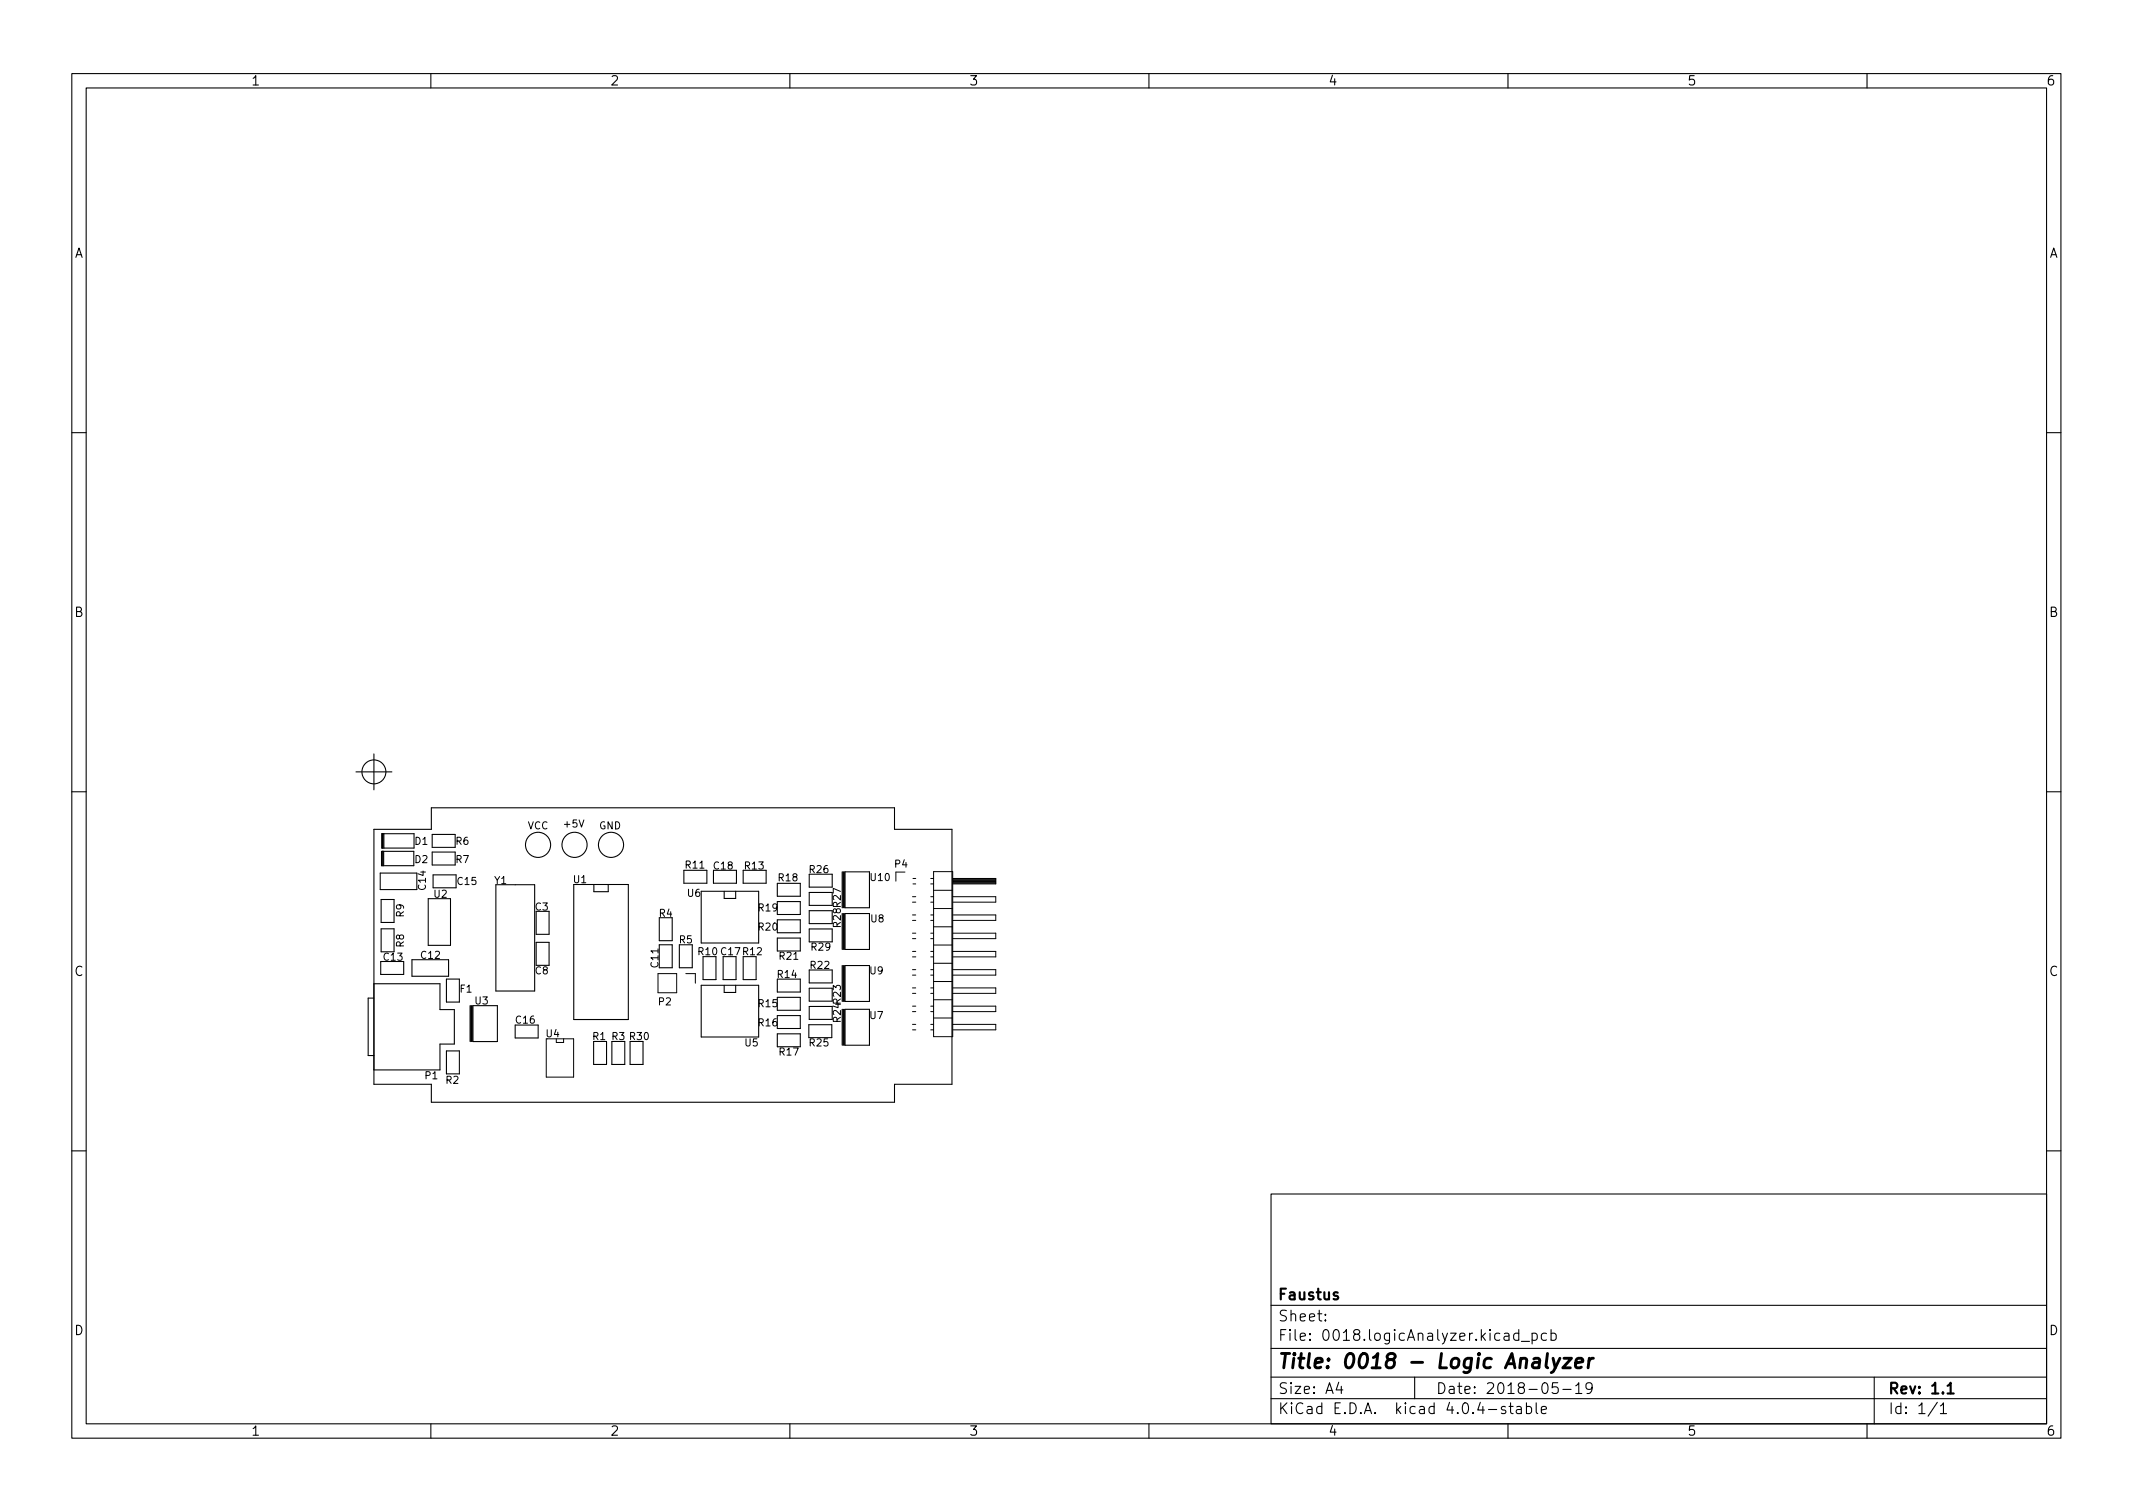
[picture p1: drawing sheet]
<svg xmlns="http://www.w3.org/2000/svg" width="297mm" height="210mm" viewBox="0 0 297 210" stroke-linecap="round" stroke-linejoin="round" font-family="sans-serif">
<defs><g id="words">
<text font-size="2.8" x="178" y="190.6">Title: 0018 - Logic Analyzer</text>
<g font-size="2.1">
<text x="178" y="184">Sheet:</text>
<text x="178" y="181">Faustus</text>
<text x="178" y="186.7">File: 0018.logicAnalyzer.kicad_pcb</text>
<text x="178" y="196.9">KiCad E.D.A. kicad 4.0.4-stable</text>
<text x="178" y="194.1">Size: A4</text>
<text x="200" y="194.1">Date: 2018-05-19</text>
<text x="263" y="194.1">Rev: 1.1</text>
<text x="263" y="196.9">Id: 1/1</text>
</g>
<g font-size="1.8">
<text x="35" y="11.9">1</text>
<text x="85" y="11.9">2</text>
<text x="135" y="11.9">3</text>
<text x="185" y="11.9">4</text>
<text x="235" y="11.9">5</text>
<text x="285" y="11.9">6</text>
<text x="10.3" y="35.9">A</text>
<text x="285.3" y="35.9">A</text>
<text x="10.3" y="85.9">B</text>
<text x="285.3" y="85.9">B</text>
<text x="10.3" y="135.9">C</text>
<text x="285.3" y="135.9">C</text>
<text x="10.3" y="185.9">D</text>
<text x="285.3" y="185.9">D</text>
<text x="35" y="199.9">1</text>
<text x="85" y="199.9">2</text>
<text x="135" y="199.9">3</text>
<text x="185" y="199.9">4</text>
<text x="235" y="199.9">5</text>
<text x="285" y="199.9">6</text>
</g>
<g font-size="1.4">
<text x="57.8" y="117.6">D1</text>
<text x="63.5" y="117.6">R6</text>
<text x="73.5" y="115.5">VCC</text>
<text x="78.6" y="115.2">+5V</text>
<text x="83.4" y="115.5">GND</text>
<text x="57.8" y="120.2">D2</text>
<text x="59.3" y="123.9" transform="rotate(-90 59.3 123.9)">C14</text>
<text x="60.5" y="125">U2</text>
<text x="63.5" y="120.2">R7</text>
<text x="63.7" y="123.2">C15</text>
<text x="68.9" y="123.1">Y1</text>
<text x="79.9" y="123">U1</text>
<text x="95.5" y="120.9">R11</text>
<text x="95.8" y="124.9">U6</text>
<text x="99.4" y="121.1">C18</text>
<text x="103.8" y="121.1">R13</text>
<text x="108.5" y="122.7">R18</text>
<text x="112.8" y="121.6">R26</text>
<text x="121.3" y="122.7">U10</text>
<text x="124.6" y="120.8">P4</text>
<text x="56.3" y="131.9" transform="rotate(-90 56.3 131.9)">R8</text>
<text x="56.3" y="127.7" transform="rotate(-90 56.3 127.7)">R9</text>
<text x="74.5" y="126.8">C3</text>
<text x="91.8" y="127.7">R4</text>
<text x="94.6" y="131.3">R5</text>
<text x="105.7" y="129.6">R20</text>
<text x="105.7" y="126.9">R19</text>
<text x="117.1" y="129.1" transform="rotate(-90 117.1 129.1)">R28 R27</text>
<text x="121.3" y="128.4">U8</text>
<text x="53.5" y="133.8">C13</text>
<text x="58.7" y="133.5">C12</text>
<text x="74.5" y="135.7">C8</text>
<text x="91.7" y="134.7" transform="rotate(-90 91.7 134.7)">C11</text>
<text x="97.3" y="133">R10 C17 R12</text>
<text x="108.3" y="136.2">R14</text>
<text x="108.6" y="133.6">R21</text>
<text x="112.9" y="134.9">R22</text>
<text x="113" y="132.4">R29</text>
<text x="121.2" y="135.7">U9</text>
<text x="64.1" y="138.2">F1</text>
<text x="66.2" y="139.9">U3</text>
<text x="71.9" y="142.5">C16</text>
<text x="91.7" y="140">P2</text>
<text x="105.7" y="142.9">R16</text>
<text x="105.7" y="140.2">R15</text>
<text x="117.1" y="142.3" transform="rotate(-90 117.1 142.3)">R24R23</text>
<text x="121.2" y="141.9">U7</text>
<text x="76.1" y="144.4">U4</text>
<text x="82.5" y="144.8">R1 R3 R30</text>
<text x="103.8" y="145.7">U5</text>
<text x="108.6" y="147">R17</text>
<text x="112.8" y="145.7">R25</text>
<text x="59.2" y="150.3">P1</text>
<text x="62.1" y="150.9">R2</text>
</g>
</g></defs>
<g fill="none" stroke="#000" stroke-width=".15">
<path d="M10 10.2h277v190.1h-277zM12 12.2h273v186.1h-273zM60 10.2v2M110 10.2v2M160 10.2v2M210 10.2v2M260 10.2v2M10 60.2h2M285 60.2h2M10 110.2h2M49.6 107.5h5M52.1 105v5"/>
<path d="M52.1 115.5h8v-3h64.5v3h8v35.5h-8v2.5h-64.5v-2.5h-8zM53.1 118.5h4.5v2h-4.5zM53.2 116.1h4.5v2h-4.5zM53.2 118.5v2M53.3 116.1v2M53.3 118.5v1.9M53.4 116.1v1.9M53.4 118.5v2M53.5 116.1v2M60.2 118.6h3.2v1.8h-3.2zM63.4 116.2h-3.2v1.8h3.2M285 110.2h2"/>
<path d="M52.1 139h-.8v8h.8M52.1 137h9.2v3.6h2v4.8h-2v3.6h-9.2M52.9 121.6h5.1v2.3h-5.1zM53 133.9h3.2v1.8h-3.2zM53.1 125.2h1.8v3.2h-1.8zM53.1 132.5v-3.2h1.8v3.2M57.4 133.6h5.1v2.3h-5.1zM59.6 125.1h3.1v6.5h-3.1zM62.2 136.3h1.8v3.2h-1.8zM63.5 121.8h-3.2v1.8h3.2M69.1 123.2h5.4v14.8h-5.4zM74.7 126.9v3.2h1.8v-3.2"/>
<path d="M74.7 134.4v-3.2h1.8v3.2M79.9 123.2h7.6v18.8h-7.6zM82.7 123.2v1h2v-1M91.8 127.8v3.2h1.8v-3.2M91.8 131.6h1.8v3.2h-1.8zM94.6 131.6v3.2h1.8v-3.2M95.2 121.2h3.2v1.8h-3.2zM97.7 124.1h8v7.2h-8zM97.7 137.2h8v7.2h-8zM97.9 133.2v3.2h1.8v-3.2M99.4 121.2h3.2v1.8h-3.2zM100.7 133.2v3.2h1.8v-3.2"/>
<path d="M100.8 124.1v1h1.6v-1M100.8 137.2v1h1.6v-1M103.5 121.2h3.2v1.8h-3.2zM103.5 133.2v3.2h1.8v-3.2M108.2 123h3.2v1.8h-3.2zM108.2 136.3h3.2v1.8h-3.2zM108.2 128.1h3.2v1.8h-3.2zM108.2 130.6h3.2v1.8h-3.2zM108.2 125.5h3.2v1.8h-3.2M108.2 138.9h3.2v1.8h-3.2M112.7 129.3h3.2v1.8h-3.2zM112.7 135.1h3.2v1.8h-3.2z"/>
<path d="M112.7 121.7h3.2v1.8h-3.2zM115.9 124.3h-3.2v1.8h3.2M115.9 126.8h-3.2v1.8h3.2M115.9 137.6h-3.2v1.8h3.2M117.3 121.4v5M117.3 127.2v5M117.3 134.4v5M117.4 121.4v5M117.4 127.2v5M117.4 134.4v5M117.5 121.4v5M117.5 127.2v5"/>
<path d="M117.5 134.4v5M117.6 121.4v5M117.6 127.2v5M117.6 134.4v5M117.7 121.4h3.4v5h-3.4zM117.7 127.2h3.4v5h-3.4zM117.7 134.4h3.4v5h-3.4zM62.2 149.5v-3.2h1.8v3.2M65.5 140v5M65.6 140v5M65.7 140v5M65.8 140v5"/>
<path d="M65.9 140h3.4v5h-3.4zM71.7 142.7h3.2v1.8h-3.2zM82.7 145v3.2h1.8v-3.2M85.2 145v3.2h1.8v-3.2M87.7 145v3.2h1.8v-3.2M108.2 141.4h3.2v1.8h-3.2zM108.2 144h3.2v1.8h-3.2zM112.6 142.7h3.2v1.8h-3.2zM115.9 140.1h-3.2v1.8h3.2M117.3 140.5v5M117.4 140.5v5M117.5 140.5v5"/>
<path d="M117.6 140.5v5M117.7 140.5h3.4v5h-3.4zM10 160.2h2M177 166.3h108v32h-108zM285 160.2h2M60 198.3v2M110 198.3v2M160 198.3v2M177 194.8h108M177 191.8h108M177 187.8h108M177 181.8h108"/>
<path d="M184.6 183.8v.1h-.1l.1-.1v.1M184.6 183v.1h-.1l.1-.1v.1M186.4 192.5l-.3 1h.9M186.8 193v1M197 191.8v3M209.6 195.9l-.3-.1-.2 .2v.3l.5 .1 .1 .1-.1 .3h-.1h-.4M210 198.3v2M210.1 195.8h.6M210.4 195.3v1.3v.2h.3M211.2 195.9l.2-.1 .4 .1 .1 .9M211.5 185.7l-.4-.1-.3 .3v.4l.1 .3h.2h.4M211.5 185.1v1.5"/>
<path d="M211.9 196.2l-.5 .1a.29 .29 0 0 0-.3 .2 .29 .29 0 0 0 .3 .3h.5M211.9 186.8h1.1M212.6 195.9l.4-.1 .3 .3v.4l-.2 .3h-.1h-.4M212.6 195.3v1.5M213.4 185.7l.4-.1 .3 .3v.4l-.2 .3h-.1h-.4M213.4 185.6v1.5M213.9 195.3v1.3l.2 .2M214.6 196.3l.8-.1-.1-.3-.4-.1-.3 .2 .1 .8h.2h.4M215.4 185.7l-.5-.1-.3 .3v.4l.2 .3h.1h.5M216 185.7l.4-.1 .3 .3v.4l-.1 .3h-.2h-.4M216 185.1v1.5M216.9 192.5h-.7l-.1 .7 .3-.1 .5 .1 .1 .2-.1 .5-.2 .1h-.3l-.3-.1"/>
<path d="M217.6 193.5h1.2M219.4 193l.5-.5v1.5M219.4 194h.9M221.7 193.2l-.3 .3-.4-.1-.1-.2v-.4l.1-.2 .4-.1 .2 .2a.99 .99 0 0 1-.3 1.3h-.3M260 198.3v2M261 191.8v6.5M269.8 195.3l-1.3 1.9M270.2 195.8l.4-.5v1.5M270.2 196.8h.9"/>
<circle cx="52.1" cy="107.5" r="1.67"/>
<circle cx="74.9" cy="117.6" r="1.75"/>
<circle cx="80" cy="117.6" r="1.75"/>
<circle cx="85.1" cy="117.6" r="1.75"/>
</g>
<path d="M271.2 193l.4-.5v1.5M271.2 194h.9" fill="none" stroke="#000" stroke-width=".3"/>
<path d="M215.5 188.5l-.2 1.7 .1 .2 .1 .1M216.3 189.1l.3 1.4M217.2 189.1l-.9 1.8-.3 .2M217.8 189.1h1l-1.2 1.4h1.1M219.4 189.8l1-.2v-.4l-.2-.1-.6 .1-.1 .2-.1 .8 .1 .2 .1 .1 .6-.1M221.3 189.1l-.1 1.4M221.9 189.1a.59 .59 0 0 0-.6 .4" fill="none" stroke="#000" stroke-width=".4"/>
<g fill="none" stroke="#000" stroke-width=".14">
<path d="M91.6 135.6h2.6v2.6h-2.6zM95.5 135.6h1.3v1.3M126 121.4h-1.2v1.3M127.1 124.9h.4M127.1 125.6h.4M127.1 127.4h.4M127.1 128.2h.4M127.1 129.9h.4M127.1 130.7h.4M127.1 132.5h.4M127.1 133.2h.4M127.1 135h.4"/>
<path d="M127.1 135.8h.4M127.1 137.6h.4M127.1 138.3h.4M127.1 122.3h.4M127.1 123.1h.4M129.6 122.3h.4M129.6 123.1h.4M129.6 124.9h.4M129.6 125.6h.4M129.6 127.4h.4M129.6 128.2h.4M129.6 129.9h.4"/>
<path d="M129.6 130.7h.4M129.6 132.5h.4M129.6 133.2h.4M129.6 135h.4M129.6 135.8h.4M129.6 137.6h.4M129.6 138.3h.4M130 121.4h2.7v22.9h-2.7zM130 124h2.7M130 126.5h2.7M130 129h2.7M130 131.6h2.7"/>
<path d="M130 134.1h2.7M130 136.7h2.7M130 139.2h2.7M132.7 122.3h6v.8h-6M132.7 124.9h6v.7h-6M132.7 127.4h6v.8h-6M132.7 129.9h6v.8h-6M132.7 132.5h6v.7h-6M132.7 135h6v.8h-6M132.7 137.6h6v.7h-6M132.7 122.4h6M132.7 122.5h6"/>
<path d="M132.7 122.6h6M132.7 122.7h6M132.7 122.9h6M132.7 123h6M76.1 144.6v5.4h3.8v-5.4h-3.7M77.5 144.6v.6h1v-.6M127.1 140.1h.4M127.1 140.9h.4M127.1 142.6h.4M127.1 143.4h.4M129.6 140.1h.4M129.6 140.9h.4"/>
<path d="M129.6 142.6h.4M129.6 143.4h.4M130 141.7h2.7M132.7 140.1h6v.8h-6M132.7 142.6h6v.8h-6"/>
</g>
<use href="#words"/>
</svg>
